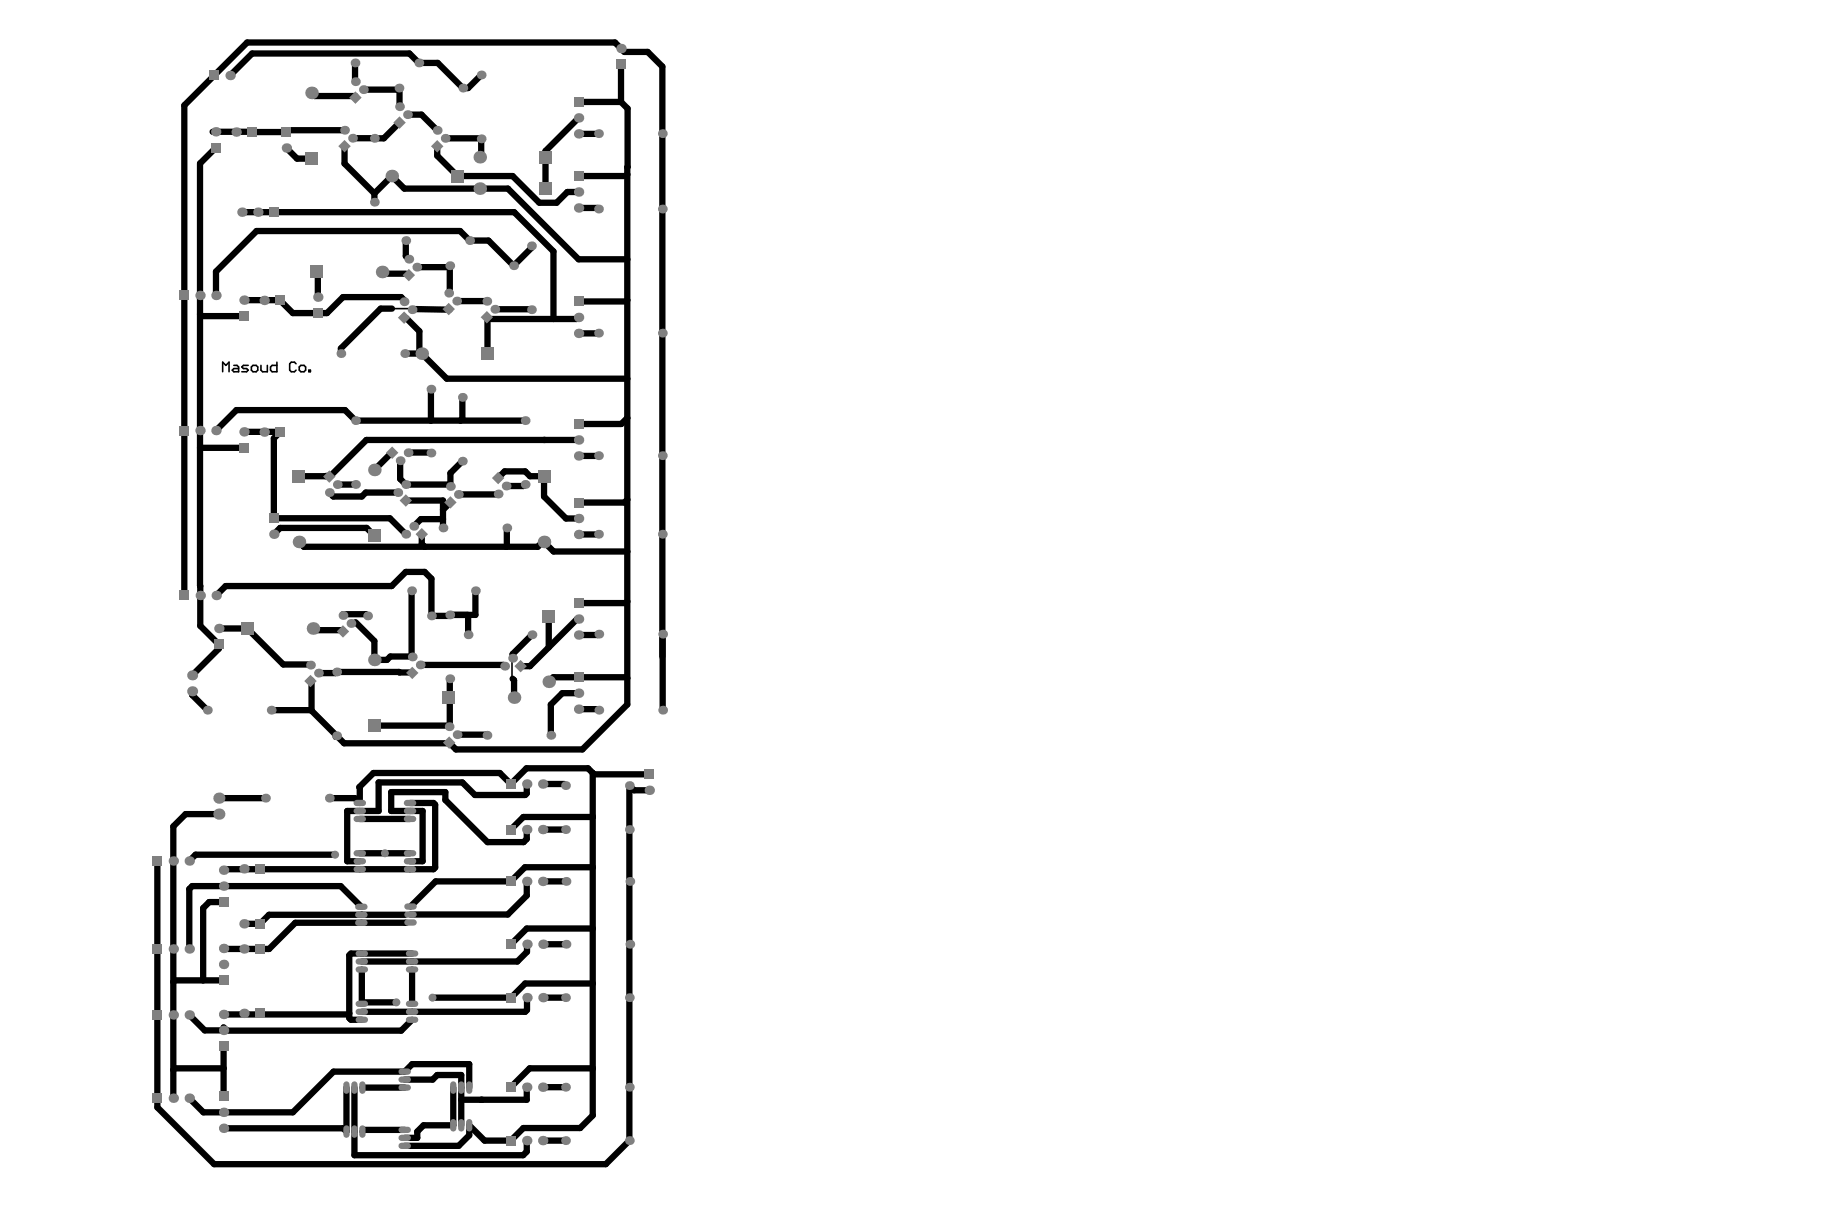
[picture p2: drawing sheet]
<svg xmlns="http://www.w3.org/2000/svg" width="974mm" height="644mm" viewBox="0 0 974 644" stroke-linecap="round" stroke-linejoin="round" font-family="sans-serif">
<g fill="none" stroke="#000" stroke-width="3.3">
<path d="M188 33v9M255 40l-7 7h-3l-13-14h-10l-5-5h-84l-11 12M329 34v20M165 49l2 2h21M192 47h18h1v9M306 54h23M329 54l3 3v316l-24 23h-67l-3-3h-56l-17-17h-21M114 78l-8 8v224v21l10 10v2l-14 14M133 70h.1M152 78l5 6h8M182 77v10l16 15M182 69h-29l-1 1h-40"/>
<path d="M198 73h.1M211 65l-8 8h-16M216 61h7l8 8M231 77v5l11 11h29l14 14h10l5-5h6M236 73h18l1 9-1 1M306 62l-17 18v20M317 71h-11M332 92l-1 1h-25M128 112h144l21 21v36M198 102v5M198 102l9-9 7 7h55l37 37h26M306 110h10l1 1"/>
<path d="M215 127v9l1 1M281 130v1l-9 10-14-14h-9l-6-5h-107l-22 22v12M129 159h19l7 7h18l8-9h31l3 3M167 144l1 1v12M202 144l1 1h12M221 141h16h1v14M242 159h16M332 159h-1h-25M106 166l1 1h22M207 163h-6l-21 21v3M215 168l7 7v11M219 164h19"/>
<path d="M262 164h19M306 168l-1 1h-46l-1-1v19M317 176h-11M214 187h9l13 13h96M228 206v17M245 210v12l-1 1M106 237h23M129 228l19 1-3 3v42h61l9 9M207 239l-9 10M216 239l12 1M278 223h-90l-5-6h-58l-11 11M306 233h-112l-19 19h-17"/>
<path d="M332 221l-3 3h-23M188 256h-10M212 244v9l3 3h22l1 1v-7l7-6M265 252l2-3h11l2 3h8v11l12 11h6M278 256l-1 1h-9M317 241h-11M174 261l2 2h15l3-2h17M215 265h19v14M234 275h-11l-4 3M238 266l-4 4M264 261l-21 1M268 279v10"/>
<path d="M332 264l-2 2h-24M145 283l3-4h46l4 4M158 287l3 2h124l2-2h1l5 5h39M223 283v5l2 1M317 283h-11M98 315v-259l33-34h194l5 5h13l7 8v312M218 313v34h-11l-2 2h-7v-10l-10-10M252 313v12h-14l-1 1h-9v-20l-3-3h-10l-8 7h-88l-5 5M332 318l-1 1h-25M116 332h15l19 20h15M166 332l1 1h14M181 325h13l1 1"/>
<path d="M247 325l1 11M282 336l-11 10v2M290 326v16M306 327h-1l-25 25h-5M317 335l-1 1h-10M351 335v41M165 360v16M218 356l-40-1v1h-9M222 352h44h1M238 359v9l-1 1 1 1v15l-1-1h-39M271 359l1 1v9M332 359l-1-1h-38l-3 3"/>
<path d="M102 366v2l8 8M306 375h10l1 1M306 367h-8l-7 6v16M178 389v1M242 389h16M279 415v5l-1 1h-27l-6-7h-45v15h-16v27h6M287 415h11l1 1M314 409v181l-7 7h-30l-7 6h-14l-8-8v6l-5 5h-29M344 410h-30l-3-4h-32l-9 9-6-6h-66l-8 7v9l-2-3h-14M344 418h-8l-3-2v187l-12 13h-208l-30-30v-131M116 431h-18l-6 6v144M116 422h24"/>
<path d="M190 433h27M217 425h12l1 1v33l-1 1h-110h-1M279 439v5l-2 2h-19l-22-23v-4h-29v10h17v27h-7M287 439h12M314 432h-37l-7 7M177 452h-74l-3 3M190 451h27M314 459h-36l-8 7h-39l-14 14M118 477h-7l-3 3v39M191 480l-11-11h-78l-2 1v32M279 466v8l-10 10h-52M287 466h13"/>
<path d="M214 488h-58l-14 14h-24M214 484h-72l-4 5h-9M279 500v4l-5 5h-83M287 500h13M314 491h-35l-9 9M118 519h-25h-1M191 513v18l1-1h18M218 513v18M218 504h-32l-1 1v34h1h5M100 537l8 8h10M185 536l-1 1h-66M218 539l-6 6h-92l-2-2"/>
<path d="M279 528v6l-1 1h-87M287 528h12M314 520h-36l-8 8h-41M118 554v26M118 565h-25l-1 1M183 575v24l-1-2h-64M188 575v36h89l2-2v-6M192 575h22M214 571h15l2-2h13v26M240 575v20h-16l-3 4v3h-7M248 575v-12h-30l-4 4h-37l-22 21h-47l-8-7M279 575v7h-35"/>
<path d="M287 575h12M314 565h-34l-10 10M214 598h-21l-1 1M287 603h12"/>
</g>
<path d="M207 163h10l1 1M118 197v-5l2 1 1-1v5M124 193h1l1 1v3h-2l-1-1 1-1h2M131 193h-2l-1 1 3 2-1 1h-2M133 194l1-1h2v1v2v1h-2l-1-1zM138 193v3l1 1h2v-4M147 192v5h-3l-1-1v-2l1-1h3M157 192h-1h-2h-1v4l1 1h2l1-1M158 194l1-1h2l1 1v2l-1 1h-2l-1-1zM163 196h1v1h-1z" fill="none" stroke="#000" stroke-width=".85"/>
<path d="M271 348v11" fill="none" stroke="#000" stroke-width=".83"/>
<g fill="#000">
<circle cx="152" cy="70" r="1.7"/>
<circle cx="288" cy="233" r="1.7"/>
<circle cx="131" cy="332" r="1.7"/>
<circle cx="191" cy="484" r="1.7"/>
<circle cx="214" cy="488" r="1.7"/>
<circle cx="255" cy="582" r="1.7"/>
</g>
<g fill="#808080">
<circle cx="177" cy="452" r="2.1"/>
<circle cx="229" cy="528" r="2.1"/>
<circle cx="210" cy="530" r="2.1"/>
<circle cx="204" cy="451" r="2.1"/>
<circle cx="102" cy="366" r="2.7"/>
<circle cx="122" cy="40" r="2.5"/>
<circle cx="128" cy="112" r="2.5"/>
<circle cx="182" cy="69" r="2.3"/>
<circle cx="216" cy="239" r="2.3"/>
<circle cx="216" cy="137" r="2.3"/>
</g>
<g fill="#808080">
<path d="M268 464h5v5h-5z" fill-rule="evenodd"/>
<path d="M268 436h5v5h-5z" fill-rule="evenodd"/>
</g>
<path d="M244 594v3" fill="none" stroke="#808080" stroke-width="3.3"/>
<g fill="#808080">
<circle cx="264" cy="261" r="2.3"/>
<circle cx="102" cy="357" r="2.7"/>
<circle cx="169" cy="356" r="2.3"/>
</g>
<g fill="#808080">
<path d="M268 525h5v5h-5z" fill-rule="evenodd"/>
<path d="M268 497h5v5h-5z" fill-rule="evenodd"/>
</g>
<path d="M183 574v3M244 574v3M183 597v3" fill="none" stroke="#808080" stroke-width="3.3"/>
<g fill="#808080">
<path d="M268 601h5v5h-5z" fill-rule="evenodd"/>
<path d="M268 573h5v5h-5z" fill-rule="evenodd"/>
<path d="M268 412h5v5h-5z" fill-rule="evenodd"/>
<path d="M81 578h5v5h-5z" fill-rule="evenodd"/>
<path d="M135 457h5v5h-5z" fill-rule="evenodd"/>
<path d="M127 234h5v5h-5z" fill-rule="evenodd"/>
</g>
<g fill="#808080">
<circle cx="92" cy="581" r="2.5"/>
<circle cx="118" cy="588" r="2.5"/>
<circle cx="100" cy="581" r="2.5"/>
<circle cx="129" cy="460" r="2.5"/>
<circle cx="164" cy="352" r="2.3"/>
</g>
<path d="M189 433h3M189 425h3M189 460h3M190 480h3M190 513h3M190 539h3M190 535h3" fill="none" stroke="#808080" stroke-width="3.3"/>
<g fill="#808080">
<circle cx="188" cy="256" r="2.3"/>
<circle cx="188" cy="223" r="2.3"/>
<circle cx="192" cy="47" r="2.3"/>
</g>
<path d="M215 433h4M215 425h4M215 460h4M216 480h3M216 513h4M216 539h4M216 535h4M212 575h4M212 567h4M212 602h4" fill="none" stroke="#808080" stroke-width="3.3"/>
<g fill="#808080">
<circle cx="222" cy="352" r="2.3"/>
<circle cx="215" cy="256" r="2.3"/>
<circle cx="212" cy="244" r="2.3"/>
<circle cx="216" cy="61" r="2.3"/>
<circle cx="238" cy="257" r="2.3"/>
<circle cx="245" cy="244" r="2.3"/>
<circle cx="245" cy="210" r="2.3"/>
<circle cx="237" cy="155" r="2.3"/>
<circle cx="279" cy="466" r="2.5"/>
<circle cx="279" cy="439" r="2.5"/>
<circle cx="268" cy="257" r="2.3"/>
<circle cx="278" cy="256" r="2.3"/>
<circle cx="278" cy="223" r="2.3"/>
<circle cx="299" cy="528" r="2.3"/>
<circle cx="300" cy="500" r="2.3"/>
<circle cx="287" cy="466" r="2.5"/>
<circle cx="300" cy="466" r="2.3"/>
<circle cx="287" cy="439" r="2.5"/>
<circle cx="299" cy="439" r="2.3"/>
<circle cx="306" cy="176" r="2.5"/>
<circle cx="306" cy="102" r="2.5"/>
<circle cx="333" cy="528" r="2.3"/>
<circle cx="333" cy="500" r="2.3"/>
<circle cx="333" cy="466" r="2.3"/>
<circle cx="333" cy="439" r="2.3"/>
<circle cx="317" cy="176" r="2.3"/>
<circle cx="350" cy="176" r="2.3"/>
<circle cx="92" cy="537" r="2.5"/>
<circle cx="92" cy="502" r="2.5"/>
<circle cx="92" cy="455" r="2.5"/>
<circle cx="118" cy="597" r="2.5"/>
<circle cx="100" cy="537" r="2.5"/>
<circle cx="118" cy="537" r="2.5"/>
<circle cx="100" cy="502" r="2.5"/>
<circle cx="118" cy="502" r="2.5"/>
<circle cx="118" cy="510" r="2.5"/>
<circle cx="100" cy="455" r="2.5"/>
<circle cx="118" cy="460" r="2.5"/>
<circle cx="116" cy="422" r="3"/>
<circle cx="116" cy="431" r="3"/>
<circle cx="110" cy="376" r="2.3"/>
<circle cx="114" cy="315" r="2.5"/>
<circle cx="106" cy="315" r="2.5"/>
<circle cx="114" cy="228" r="2.5"/>
<circle cx="106" cy="228" r="2.5"/>
<circle cx="114" cy="156" r="2.5"/>
<circle cx="106" cy="156" r="2.5"/>
<circle cx="114" cy="70" r="2.5"/>
<circle cx="129" cy="536" r="2.5"/>
<circle cx="129" cy="502" r="2.5"/>
<circle cx="129" cy="489" r="2.5"/>
<circle cx="140" cy="422" r="2.3"/>
<circle cx="144" cy="376" r="2.3"/>
<circle cx="145" cy="283" r="2.5"/>
<circle cx="140" cy="229" r="2.5"/>
<circle cx="129" cy="228" r="2.5"/>
<circle cx="140" cy="159" r="2.5"/>
<circle cx="129" cy="159" r="2.5"/>
<circle cx="136" cy="112" r="2.5"/>
<circle cx="125" cy="70" r="2.5"/>
<circle cx="158" cy="287" r="3"/>
<circle cx="168" cy="157" r="2.5"/>
<circle cx="165" cy="49" r="3"/>
</g>
<g fill="#808080">
<path d="M304 356h5v5h-5z" fill-rule="evenodd"/>
<path d="M304 51h5v5h-5z" fill-rule="evenodd"/>
<path d="M326 32h5v5h-5z" fill-rule="evenodd"/>
<path d="M81 534h5v5h-5z" fill-rule="evenodd"/>
<path d="M81 500h5v5h-5z" fill-rule="evenodd"/>
<path d="M81 453h5v5h-5z" fill-rule="evenodd"/>
<path d="M116 578h5v4h-5z" fill-rule="evenodd"/>
<path d="M116 551h5v5h-5z" fill-rule="evenodd"/>
<path d="M116 475h5v5h-5z" fill-rule="evenodd"/>
<path d="M113 338h5v5h-5z" fill-rule="evenodd"/>
<path d="M112 76h5v5h-5z" fill-rule="evenodd"/>
<path d="M111 37h5v5h-5z" fill-rule="evenodd"/>
<path d="M135 534h5v5h-5z" fill-rule="evenodd"/>
<path d="M135 500h5v5h-5z" fill-rule="evenodd"/>
<path d="M135 486h5v5h-5z" fill-rule="evenodd"/>
<path d="M142 272h5v5h-5z" fill-rule="evenodd"/>
<path d="M142 110h5v5h-5z" fill-rule="evenodd"/>
<path d="M131 67h5v5h-5z" fill-rule="evenodd"/>
<path d="M166 163h5v5h-5z" fill-rule="evenodd"/>
<path d="M162 81h6v6h-6z" fill-rule="evenodd"/>
</g>
<path d="M189 429h3M189 451h3M189 456h3M190 484h3M190 488h3M190 509h3M190 504h3M190 531h3" fill="none" stroke="#808080" stroke-width="3.3"/>
<g fill="#808080">
<circle cx="198" cy="349" r="3"/>
<circle cx="181" cy="326" r="2.3"/>
<circle cx="195" cy="326" r="2.3"/>
<circle cx="180" cy="187" r="2.3"/>
<circle cx="198" cy="107" r="2.3"/>
<circle cx="187" cy="73" r="2.3"/>
<circle cx="198" cy="73" r="2.3"/>
<circle cx="188" cy="43" r="2.3"/>
</g>
<g fill="#808080">
<path d="M195 280h6v7h-6z" fill-rule="evenodd"/>
<path d="M179 77l3-3 4 3-4 4z" fill-rule="evenodd"/>
<path d="M185 52l3-4 3 4-3 3z" fill-rule="evenodd"/>
</g>
<path d="M215 429h4M215 451h4M215 456h4M216 484h3M216 488h3M216 509h4M216 504h4M216 531h4M212 571h4M212 598h4M212 606h4" fill="none" stroke="#808080" stroke-width="3.3"/>
<g fill="#808080">
<circle cx="218" cy="348" r="2.3"/>
<circle cx="218" cy="313" r="2.3"/>
<circle cx="215" cy="283" r="2.3"/>
<circle cx="211" cy="261" r="2.3"/>
<circle cx="223" cy="187" r="3"/>
<circle cx="214" cy="187" r="2.3"/>
<circle cx="218" cy="164" r="2.3"/>
<circle cx="214" cy="160" r="2.3"/>
<circle cx="215" cy="127" r="2.3"/>
<circle cx="207" cy="93" r="3"/>
<circle cx="211" cy="56" r="2.3"/>
<circle cx="211" cy="47" r="2.3"/>
</g>
<g fill="#808080">
<path d="M220 283l3-4 3 4-3 3z" fill-rule="evenodd"/>
<path d="M211 265l4-3 3 3-3 3z" fill-rule="evenodd"/>
<path d="M204 239l4-3 3 3-3 4z" fill-rule="evenodd"/>
<path d="M208 65l3-3 4 3-4 3z" fill-rule="evenodd"/>
</g>
<path d="M240 594v3M248 594v3" fill="none" stroke="#808080" stroke-width="3.3"/>
<g fill="#808080">
<path d="M234 393l4-3 3 3-3 3z" fill-rule="evenodd"/>
<path d="M234 366h7v6h-7z" fill-rule="evenodd"/>
<path d="M235 266l3-3 4 3-4 3z" fill-rule="evenodd"/>
<path d="M234 164l3-4 4 4-4 3z" fill-rule="evenodd"/>
<path d="M239 90h6v6h-6z" fill-rule="evenodd"/>
<path d="M272 352l3-3 4 3-4 4z" fill-rule="evenodd"/>
<path d="M287 323h7v6h-7z" fill-rule="evenodd"/>
<path d="M304 317h5v5h-5z" fill-rule="evenodd"/>
<path d="M304 263h5v5h-5z" fill-rule="evenodd"/>
<path d="M304 157h5v5h-5z" fill-rule="evenodd"/>
<path d="M285 96h7v7h-7z" fill-rule="evenodd"/>
<path d="M304 91h5v5h-5z" fill-rule="evenodd"/>
<path d="M285 80h7v6h-7z" fill-rule="evenodd"/>
<path d="M116 516h5v5h-5z" fill-rule="evenodd"/>
<path d="M128 329h6v7h-6z" fill-rule="evenodd"/>
<path d="M127 165h5v5h-5z" fill-rule="evenodd"/>
<path d="M161 360l3-3 4 3-4 4z" fill-rule="evenodd"/>
<path d="M155 249h7v6h-7z" fill-rule="evenodd"/>
<path d="M164 141h7v6h-7z" fill-rule="evenodd"/>
</g>
<g fill="#808080">
<circle cx="242" cy="389" r="2.3"/>
<circle cx="248" cy="336" r="2.3"/>
<circle cx="238" cy="325" r="2.3"/>
<circle cx="252" cy="313" r="2.3"/>
<circle cx="243" cy="262" r="2.3"/>
<circle cx="242" cy="159" r="2.3"/>
<circle cx="249" cy="127" r="2.3"/>
<circle cx="236" cy="73" r="2.3"/>
<circle cx="245" cy="47" r="2.3"/>
<circle cx="279" cy="528" r="2.5"/>
<circle cx="279" cy="500" r="2.5"/>
<circle cx="272" cy="369" r="3"/>
<circle cx="271" cy="348" r="2.3"/>
<circle cx="267" cy="352" r="2.3"/>
<circle cx="262" cy="164" r="2.3"/>
<circle cx="281" cy="164" r="2.3"/>
<circle cx="281" cy="130" r="2.3"/>
<circle cx="287" cy="528" r="2.5"/>
<circle cx="287" cy="500" r="2.5"/>
<circle cx="299" cy="416" r="2.3"/>
<circle cx="291" cy="389" r="2.3"/>
<circle cx="306" cy="375" r="2.5"/>
<circle cx="306" cy="367" r="2.5"/>
<circle cx="306" cy="336" r="2.5"/>
<circle cx="306" cy="327" r="2.5"/>
<circle cx="288" cy="287" r="3"/>
<circle cx="306" cy="283" r="2.5"/>
<circle cx="306" cy="274" r="2.5"/>
<circle cx="306" cy="241" r="2.5"/>
<circle cx="306" cy="233" r="2.5"/>
<circle cx="306" cy="110" r="2.5"/>
<circle cx="306" cy="71" r="2.5"/>
<circle cx="333" cy="416" r="2.3"/>
<circle cx="317" cy="376" r="2.3"/>
<circle cx="317" cy="335" r="2.3"/>
<circle cx="317" cy="283" r="2.3"/>
<circle cx="317" cy="241" r="2.3"/>
<circle cx="317" cy="111" r="2.3"/>
<circle cx="317" cy="71" r="2.3"/>
<circle cx="329" cy="26" r="2.5"/>
<circle cx="344" cy="418" r="2.5"/>
<circle cx="351" cy="376" r="2.3"/>
<circle cx="351" cy="335" r="2.3"/>
<circle cx="350" cy="283" r="2.3"/>
<circle cx="350" cy="241" r="2.3"/>
<circle cx="350" cy="111" r="2.3"/>
<circle cx="350" cy="71" r="2.3"/>
<circle cx="118" cy="545" r="2.5"/>
<circle cx="118" cy="469" r="2.5"/>
<circle cx="116" cy="332" r="2.5"/>
<circle cx="166" cy="332" r="3"/>
</g>
<path d="M188 574v3M192 574v3M188 597v3M192 597v3" fill="none" stroke="#808080" stroke-width="3.3"/>
<g fill="#808080">
<path d="M178 334l3-3 4 3-4 3z" fill-rule="evenodd"/>
<path d="M195 381h6v6h-6z" fill-rule="evenodd"/>
<path d="M215 356l3-3 3 3-3 3z" fill-rule="evenodd"/>
<path d="M211 168l3-3 3 3-3 3z" fill-rule="evenodd"/>
<path d="M213 146l3-4 4 4-4 3z" fill-rule="evenodd"/>
</g>
<g fill="#808080">
<circle cx="186" cy="330" r="2.3"/>
<circle cx="198" cy="249" r="3"/>
<circle cx="188" cy="33" r="2.3"/>
<circle cx="219" cy="278" r="2.3"/>
<circle cx="221" cy="141" r="2.3"/>
<circle cx="222" cy="33" r="2.3"/>
</g>
<path d="M240 574v3M248 574v3" fill="none" stroke="#808080" stroke-width="3.3"/>
<g fill="#808080">
<circle cx="238" cy="384" r="2.3"/>
<circle cx="238" cy="359" r="2.3"/>
<circle cx="234" cy="279" r="2.3"/>
<circle cx="238" cy="141" r="2.3"/>
<circle cx="279" cy="603" r="2.5"/>
<circle cx="279" cy="575" r="2.5"/>
<circle cx="279" cy="415" r="2.5"/>
<circle cx="268" cy="279" r="2.3"/>
<circle cx="272" cy="141" r="2.3"/>
<circle cx="287" cy="603" r="2.5"/>
<circle cx="287" cy="575" r="2.5"/>
<circle cx="299" cy="603" r="2.3"/>
<circle cx="299" cy="575" r="2.3"/>
<circle cx="290" cy="361" r="3"/>
<circle cx="287" cy="415" r="2.5"/>
<circle cx="306" cy="168" r="2.5"/>
<circle cx="306" cy="62" r="2.5"/>
<circle cx="333" cy="603" r="2.3"/>
<circle cx="333" cy="575" r="2.3"/>
<circle cx="178" cy="256" r="2.3"/>
<circle cx="174" cy="422" r="2.3"/>
<circle cx="178" cy="389" r="2.3"/>
<circle cx="178" cy="355" r="2.3"/>
<circle cx="174" cy="261" r="2.3"/>
<circle cx="152" cy="78" r="2.5"/>
<circle cx="258" cy="389" r="2.3"/>
<circle cx="282" cy="336" r="2.3"/>
<circle cx="228" cy="326" r="2.3"/>
<circle cx="228" cy="240" r="2.3"/>
<circle cx="228" cy="206" r="2.3"/>
<circle cx="258" cy="159" r="2.3"/>
<circle cx="254" cy="100" r="3"/>
<circle cx="231" cy="69" r="2.3"/>
<circle cx="254" cy="83" r="3"/>
<circle cx="255" cy="73" r="2.3"/>
<circle cx="255" cy="40" r="2.3"/>
<circle cx="202" cy="144" r="3"/>
</g>
<g fill="#808080">
<path d="M260 253l4-3 3 3-3 3z" fill-rule="evenodd"/>
<path d="M285 249h6v6h-6z" fill-rule="evenodd"/>
<path d="M304 222h5v5h-5z" fill-rule="evenodd"/>
<path d="M341 407h5v5h-5z" fill-rule="evenodd"/>
<path d="M95 313h5v5h-5z" fill-rule="evenodd"/>
<path d="M95 225h5v5h-5z" fill-rule="evenodd"/>
<path d="M95 154h5v5h-5z" fill-rule="evenodd"/>
<path d="M146 226h5v5h-5z" fill-rule="evenodd"/>
<path d="M146 156h5v5h-5z" fill-rule="evenodd"/>
<path d="M149 67h5v5h-5z" fill-rule="evenodd"/>
<path d="M255 184h6v6h-6z" fill-rule="evenodd"/>
<path d="M228 77l3-3 4 3-4 4z" fill-rule="evenodd"/>
<path d="M171 252l3-3 4 3-4 3z" fill-rule="evenodd"/>
<path d="M254 168l4-3 3 3-3 3z" fill-rule="evenodd"/>
</g>
</svg>
